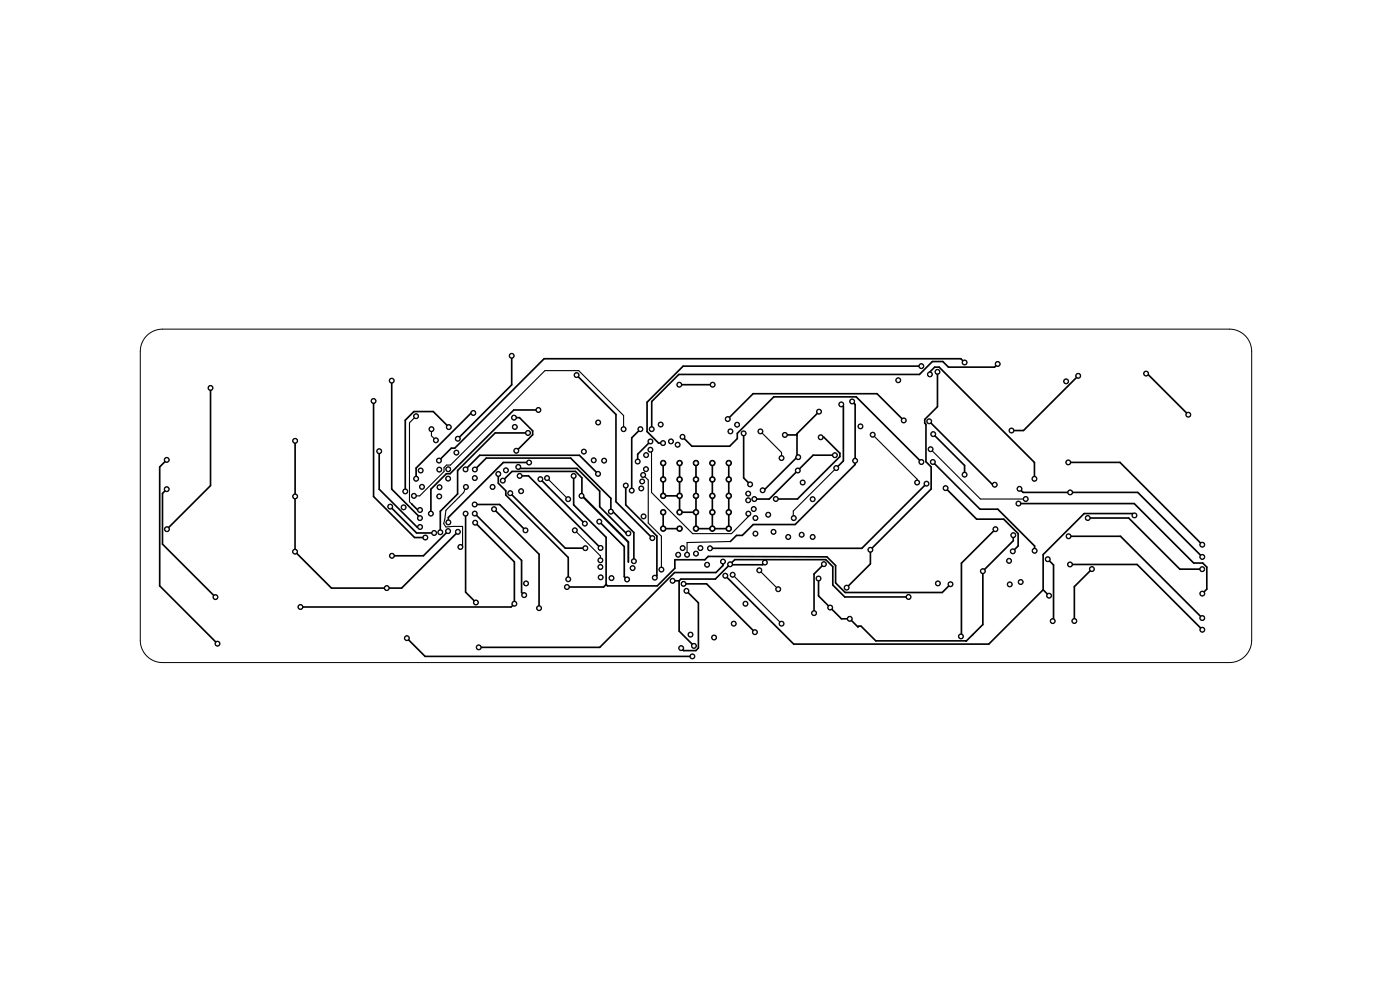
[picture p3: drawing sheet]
<svg xmlns="http://www.w3.org/2000/svg" width="297mm" height="210mm" viewBox="0 0 297 210" stroke-linecap="round" stroke-linejoin="round" font-family="sans-serif">
<g fill="#000" stroke="#000" stroke-width=".21">
<circle cx="108.6" cy="75.5" r=".53"/>
<circle cx="122.3" cy="79.6" r=".53"/>
<circle cx="195.5" cy="77.7" r=".53"/>
<circle cx="197.3" cy="79.4" r=".53"/>
<circle cx="198.9" cy="78.9" r=".53"/>
<circle cx="204.6" cy="76.9" r=".53"/>
<circle cx="211.7" cy="77.2" r=".53"/>
<circle cx="228.7" cy="79.7" r=".53"/>
<circle cx="243.1" cy="79.2" r=".53"/>
<circle cx="35.4" cy="97.6" r=".53"/>
<circle cx="44.7" cy="82.3" r=".53"/>
<circle cx="62.6" cy="93.5" r=".53"/>
<circle cx="79.2" cy="85.1" r=".53"/>
<circle cx="80.4" cy="95.7" r=".53"/>
<circle cx="83.1" cy="80.7" r=".53"/>
<circle cx="88.3" cy="88.3" r=".53"/>
<circle cx="89.2" cy="99.8" r=".53"/>
<circle cx="91.5" cy="91" r=".53"/>
<circle cx="92.5" cy="93.4" r=".53"/>
<circle cx="93.1" cy="97.7" r=".53"/>
<circle cx="93.2" cy="99.6" r=".53"/>
<circle cx="95.1" cy="99.5" r=".53"/>
<circle cx="95.2" cy="90.6" r=".53"/>
<circle cx="96.8" cy="96" r=".53"/>
<circle cx="97.1" cy="93.1" r=".53"/>
<circle cx="98.8" cy="99.6" r=".53"/>
<circle cx="100.4" cy="87.6" r=".53"/>
<circle cx="100.7" cy="99.6" r=".53"/>
<circle cx="107.3" cy="99.8" r=".53"/>
<circle cx="109" cy="88.6" r=".53"/>
<circle cx="109.2" cy="90.6" r=".53"/>
<circle cx="109.5" cy="95.6" r=".53"/>
<circle cx="109.9" cy="99.1" r=".53"/>
<circle cx="112" cy="91.8" r=".53"/>
<circle cx="112.2" cy="98.1" r=".53"/>
<circle cx="114.2" cy="87" r=".53"/>
<circle cx="123.9" cy="95.8" r=".53"/>
<circle cx="126" cy="97.6" r=".53"/>
<circle cx="126.9" cy="89.6" r=".53"/>
<circle cx="128.2" cy="97.7" r=".53"/>
<circle cx="132.3" cy="91" r=".53"/>
<circle cx="135.3" cy="97.9" r=".53"/>
<circle cx="135.9" cy="91" r=".53"/>
<circle cx="137" cy="99.5" r=".53"/>
<circle cx="137.1" cy="96.5" r=".53"/>
<circle cx="138" cy="95.4" r=".53"/>
<circle cx="138" cy="93.6" r=".53"/>
<circle cx="138.3" cy="91" r=".53"/>
<circle cx="140.2" cy="90.1" r=".53"/>
<circle cx="140.7" cy="94" r=".53"/>
<circle cx="140.7" cy="98.2" r=".59"/>
<circle cx="142.3" cy="93.6" r=".53"/>
<circle cx="143.8" cy="94.3" r=".53"/>
<circle cx="144.1" cy="81.6" r=".53"/>
<circle cx="144.2" cy="98.2" r=".59"/>
<circle cx="144.8" cy="92.7" r=".53"/>
<circle cx="147.6" cy="98.2" r=".59"/>
<circle cx="151.1" cy="98.2" r=".59"/>
<circle cx="151.2" cy="81.6" r=".53"/>
<circle cx="154.4" cy="88.9" r=".53"/>
<circle cx="154.6" cy="98.2" r=".59"/>
<circle cx="155" cy="91.5" r=".53"/>
<circle cx="156.4" cy="90.1" r=".53"/>
<circle cx="157.8" cy="91.9" r=".53"/>
<circle cx="161.3" cy="91.5" r=".53"/>
<circle cx="165.8" cy="97.2" r=".53"/>
<circle cx="166.5" cy="92.3" r=".53"/>
<circle cx="169.2" cy="99.8" r=".53"/>
<circle cx="169.3" cy="97" r=".53"/>
<circle cx="173.8" cy="87.3" r=".53"/>
<circle cx="174.1" cy="92.8" r=".53"/>
<circle cx="177.1" cy="96.6" r=".53"/>
<circle cx="177.4" cy="99.3" r=".53"/>
<circle cx="178.5" cy="85.8" r=".53"/>
<circle cx="180.8" cy="85.2" r=".53"/>
<circle cx="181.4" cy="97.7" r=".53"/>
<circle cx="182.5" cy="90.4" r=".53"/>
<circle cx="185.1" cy="92.2" r=".53"/>
<circle cx="190.6" cy="80.7" r=".53"/>
<circle cx="191.7" cy="89.2" r=".53"/>
<circle cx="195.5" cy="98" r=".53"/>
<circle cx="197.1" cy="89.4" r=".53"/>
<circle cx="197.4" cy="95.3" r=".53"/>
<circle cx="197.9" cy="98" r=".53"/>
<circle cx="198" cy="92.1" r=".53"/>
<circle cx="214.6" cy="91.3" r=".53"/>
<circle cx="226.2" cy="80.9" r=".53"/>
<circle cx="226.6" cy="98.1" r=".53"/>
<circle cx="252.1" cy="88" r=".53"/>
<circle cx="35.4" cy="103.8" r=".53"/>
<circle cx="35.4" cy="112.3" r=".53"/>
<circle cx="62.6" cy="117" r=".53"/>
<circle cx="62.6" cy="105.3" r=".53"/>
<circle cx="82.8" cy="107.5" r=".53"/>
<circle cx="83.2" cy="117.9" r=".53"/>
<circle cx="85.6" cy="107.6" r=".53"/>
<circle cx="86" cy="104.2" r=".53"/>
<circle cx="87.8" cy="105.2" r=".53"/>
<circle cx="88.3" cy="101.6" r=".53"/>
<circle cx="89.1" cy="109.9" r=".53"/>
<circle cx="89.1" cy="108.2" r=".53"/>
<circle cx="89.1" cy="111.8" r=".53"/>
<circle cx="89.5" cy="103.3" r=".53"/>
<circle cx="90.2" cy="114" r=".53"/>
<circle cx="91.4" cy="109" r=".53"/>
<circle cx="92.1" cy="113.1" r=".53"/>
<circle cx="93.2" cy="105.3" r=".53"/>
<circle cx="93.2" cy="103.4" r=".53"/>
<circle cx="93.4" cy="112.9" r=".53"/>
<circle cx="95.1" cy="112.7" r=".53"/>
<circle cx="95.1" cy="101.5" r=".53"/>
<circle cx="95.1" cy="110.8" r=".53"/>
<circle cx="97.1" cy="112.8" r=".53"/>
<circle cx="97.7" cy="116" r=".53"/>
<circle cx="98.8" cy="109" r=".53"/>
<circle cx="98.8" cy="103.3" r=".53"/>
<circle cx="100.7" cy="107" r=".53"/>
<circle cx="100.7" cy="108.9" r=".53"/>
<circle cx="100.7" cy="101.4" r=".53"/>
<circle cx="100.8" cy="110.9" r=".53"/>
<circle cx="104.5" cy="103.3" r=".53"/>
<circle cx="104.8" cy="108" r=".53"/>
<circle cx="105.7" cy="100.5" r=".53"/>
<circle cx="106.7" cy="102" r=".53"/>
<circle cx="108.2" cy="104.6" r=".53"/>
<circle cx="110.2" cy="101" r=".53"/>
<circle cx="110.5" cy="104.2" r=".53"/>
<circle cx="111.5" cy="112.5" r=".53"/>
<circle cx="114.6" cy="101.6" r=".53"/>
<circle cx="116.1" cy="101.4" r=".53"/>
<circle cx="120.5" cy="105.9" r=".53"/>
<circle cx="121.7" cy="101" r=".53"/>
<circle cx="121.9" cy="112.5" r=".53"/>
<circle cx="123.4" cy="105.2" r=".53"/>
<circle cx="124.1" cy="111.1" r=".53"/>
<circle cx="124.2" cy="116.3" r=".53"/>
<circle cx="126.9" cy="100.5" r=".53"/>
<circle cx="127.1" cy="110.7" r=".53"/>
<circle cx="127.4" cy="118.9" r=".53"/>
<circle cx="127.4" cy="116.2" r=".53"/>
<circle cx="129.6" cy="108.5" r=".53"/>
<circle cx="132.8" cy="103" r=".53"/>
<circle cx="133.3" cy="113.1" r=".53"/>
<circle cx="134" cy="104.1" r=".53"/>
<circle cx="134.5" cy="119" r=".53"/>
<circle cx="136" cy="103.6" r=".53"/>
<circle cx="136.2" cy="102.1" r=".53"/>
<circle cx="136.4" cy="100.8" r=".53"/>
<circle cx="136.5" cy="109.5" r=".53"/>
<circle cx="138.4" cy="114.2" r=".53"/>
<circle cx="140.7" cy="105.2" r=".59"/>
<circle cx="140.7" cy="112.1" r=".59"/>
<circle cx="140.7" cy="101.7" r=".59"/>
<circle cx="140.7" cy="108.7" r=".59"/>
<circle cx="143.9" cy="117.7" r=".53"/>
<circle cx="144.2" cy="105.2" r=".59"/>
<circle cx="144.2" cy="101.7" r=".59"/>
<circle cx="144.2" cy="112.1" r=".59"/>
<circle cx="144.2" cy="108.7" r=".59"/>
<circle cx="144.8" cy="116.3" r=".53"/>
<circle cx="145.8" cy="117.7" r=".53"/>
<circle cx="147.6" cy="105.2" r=".59"/>
<circle cx="147.6" cy="101.7" r=".59"/>
<circle cx="147.6" cy="112.1" r=".59"/>
<circle cx="147.6" cy="108.7" r=".59"/>
<circle cx="147.6" cy="117.4" r=".53"/>
<circle cx="148.6" cy="116.3" r=".53"/>
<circle cx="150" cy="119.8" r=".53"/>
<circle cx="150.6" cy="116.3" r=".53"/>
<circle cx="151.1" cy="105.2" r=".59"/>
<circle cx="151.1" cy="101.7" r=".59"/>
<circle cx="151.1" cy="112.1" r=".59"/>
<circle cx="151.1" cy="108.7" r=".59"/>
<circle cx="153.4" cy="119.1" r=".53"/>
<circle cx="154.6" cy="105.2" r=".59"/>
<circle cx="154.6" cy="101.7" r=".59"/>
<circle cx="154.6" cy="112.1" r=".59"/>
<circle cx="154.6" cy="108.7" r=".59"/>
<circle cx="154.9" cy="119.7" r=".53"/>
<circle cx="158.7" cy="106.1" r=".53"/>
<circle cx="158.7" cy="104.7" r=".53"/>
<circle cx="158.8" cy="109" r=".53"/>
<circle cx="159.1" cy="102.7" r=".53"/>
<circle cx="159.9" cy="108" r=".53"/>
<circle cx="160" cy="105.9" r=".53"/>
<circle cx="160.3" cy="113.2" r=".53"/>
<circle cx="160.3" cy="109.9" r=".53"/>
<circle cx="161.8" cy="104" r=".53"/>
<circle cx="162.3" cy="119.3" r=".53"/>
<circle cx="163" cy="109.2" r=".53"/>
<circle cx="164.1" cy="112.8" r=".53"/>
<circle cx="164.6" cy="105.9" r=".53"/>
<circle cx="167.2" cy="113.9" r=".53"/>
<circle cx="168.4" cy="109.9" r=".53"/>
<circle cx="170.1" cy="113.4" r=".53"/>
<circle cx="170.3" cy="102.4" r=".53"/>
<circle cx="172.4" cy="113.9" r=".53"/>
<circle cx="172.4" cy="105.9" r=".53"/>
<circle cx="174.8" cy="119.7" r=".53"/>
<circle cx="184.6" cy="116.6" r=".53"/>
<circle cx="194.6" cy="102.4" r=".53"/>
<circle cx="196.6" cy="102.6" r=".53"/>
<circle cx="200.6" cy="103.5" r=".53"/>
<circle cx="204.6" cy="100.7" r=".53"/>
<circle cx="211" cy="102.8" r=".53"/>
<circle cx="211.2" cy="112.3" r=".53"/>
<circle cx="214.1" cy="119" r=".53"/>
<circle cx="214.9" cy="117" r=".53"/>
<circle cx="215" cy="113.5" r=".53"/>
<circle cx="216.1" cy="106.8" r=".53"/>
<circle cx="216.3" cy="103.7" r=".53"/>
<circle cx="217.6" cy="105.9" r=".53"/>
<circle cx="219.4" cy="101.6" r=".53"/>
<circle cx="219.5" cy="116.8" r=".53"/>
<circle cx="222.3" cy="118.6" r=".53"/>
<circle cx="226.7" cy="113.8" r=".53"/>
<circle cx="227" cy="119.7" r=".53"/>
<circle cx="227" cy="104.5" r=".53"/>
<circle cx="230.8" cy="109.9" r=".53"/>
<circle cx="240.7" cy="109.3" r=".53"/>
<circle cx="255.1" cy="118.1" r=".53"/>
<circle cx="255.1" cy="115.5" r=".53"/>
<circle cx="45.7" cy="126.7" r=".53"/>
<circle cx="46.1" cy="136.5" r=".53"/>
<circle cx="63.7" cy="128.8" r=".53"/>
<circle cx="82.1" cy="124.8" r=".53"/>
<circle cx="86.3" cy="135.4" r=".53"/>
<circle cx="101" cy="127.8" r=".53"/>
<circle cx="101.6" cy="137.3" r=".53"/>
<circle cx="109.1" cy="128.1" r=".53"/>
<circle cx="111.2" cy="126.2" r=".53"/>
<circle cx="111.6" cy="123.8" r=".53"/>
<circle cx="114.4" cy="129" r=".53"/>
<circle cx="120.3" cy="124.5" r=".53"/>
<circle cx="120.6" cy="122.9" r=".53"/>
<circle cx="127.4" cy="120.3" r=".53"/>
<circle cx="127.4" cy="122.5" r=".53"/>
<circle cx="129.7" cy="122.6" r=".53"/>
<circle cx="133" cy="122.9" r=".53"/>
<circle cx="134.2" cy="120.5" r=".53"/>
<circle cx="138.9" cy="122.5" r=".53"/>
<circle cx="140.3" cy="120.8" r=".53"/>
<circle cx="142.7" cy="123.2" r=".53"/>
<circle cx="144.5" cy="137.5" r=".53"/>
<circle cx="145" cy="123.9" r=".53"/>
<circle cx="145.6" cy="125.3" r=".53"/>
<circle cx="146.5" cy="134.6" r=".53"/>
<circle cx="146.9" cy="139.2" r=".53"/>
<circle cx="147.2" cy="137" r=".53"/>
<circle cx="151.5" cy="135.2" r=".53"/>
<circle cx="153.9" cy="122.1" r=".53"/>
<circle cx="155.4" cy="121.9" r=".53"/>
<circle cx="155.7" cy="132.3" r=".53"/>
<circle cx="158.1" cy="128.1" r=".53"/>
<circle cx="160.2" cy="134.1" r=".53"/>
<circle cx="161.1" cy="121" r=".53"/>
<circle cx="165.1" cy="125" r=".53"/>
<circle cx="165.8" cy="132.3" r=".53"/>
<circle cx="172.7" cy="130.1" r=".53"/>
<circle cx="173.6" cy="122.7" r=".53"/>
<circle cx="176.1" cy="128.9" r=".53"/>
<circle cx="179.6" cy="124.7" r=".53"/>
<circle cx="180.3" cy="131.3" r=".53"/>
<circle cx="192.7" cy="126.6" r=".53"/>
<circle cx="199" cy="123.8" r=".53"/>
<circle cx="201.6" cy="123.9" r=".53"/>
<circle cx="203.9" cy="135" r=".53"/>
<circle cx="208.5" cy="121.2" r=".53"/>
<circle cx="214.2" cy="124" r=".53"/>
<circle cx="216.5" cy="123.5" r=".53"/>
<circle cx="222.6" cy="126.4" r=".53"/>
<circle cx="223.3" cy="131.8" r=".53"/>
<circle cx="227.9" cy="131.7" r=".53"/>
<circle cx="231.6" cy="120.7" r=".53"/>
<circle cx="255" cy="120.7" r=".53"/>
<circle cx="255.1" cy="131.1" r=".53"/>
<circle cx="255.1" cy="125.9" r=".53"/>
<circle cx="255.1" cy="133.6" r=".53"/>
</g>
<g fill="none" stroke="#000" stroke-width=".35">
<path d="M108.6 75.5v6.1l-11.5 11.5M122.3 79.6l8.4 8.3v18.5l7.7 7.8M195.5 77.7h-50.6l-7.6 7.6v6.3l2.4 2.4h1M197.3 79.4v-.5l1-1h.9l20.2 20.2v3.5M198.9 78.9v7.4l-2.7 2.7v.8l.2 .2v7.9l1.1 1.2v4.6l-12.9 12.9v3l-5 5.1M204.6 76.9l-.8-.8h-88.4l-18.9 19h-.7l-2.7 2.6M211.7 77.2l-.7 .7h-9.8l-1.2-1.2h-2.2l-2.7 2.7h-51.1l-5.7 5.8v5.8M228.7 79.7l-11.6 11.6h-2.5M243.1 79.2h.3l8.7 8.8M35.4 97.6l-1.5 1.5v25.2l12.2 12.2M44.7 82.3v20.7l-9.3 9.3M62.6 93.5v23.5l7.7 7.8h14.9l11.9-12"/>
<path d="M79.2 85.1v20.2l8.8 8.7h2.2M80.4 95.7v8.1l8 8h.7M83.1 80.7v23.1l6 6.1M95.2 90.6l-3.3-3.3h-4.1l-1.8 1.8v15.1M98.8 99.6l3-3h21.1l4 3.9M100.4 87.6h-.4l-11.7 11.7v2.3M100.7 99.6l2.5-2.4h17.9l8.5 8.5v2.8h.4l4.5 4.5v6M109 88.6h1.2l2.8 2.8v.8l-3.5 3.4M109.9 99.1l.4 .3h12.1l4.8 4.8v3.3l5.7 5.6h.4M112 91.8h-6.9l-8 8v5l-3.7 3.6v4.5M112.2 98.1h-5.4l-11.7 11.7v1M112.2 98.1h.1"/>
<path d="M114.2 87h-5.2l-13.5 13.5h-.8l-3.3 3.3v5.2M135.9 91l-1.9 1.9v11.2M138 93.6l-2.7 2.7v1.6M140.7 98.2v7h3.5M144.2 98.2v10.5h3.4M144.8 92.7l2 2h8l1.6-1.7v-1.1l7.8-7.7h17.4l13.9 13.8M147.6 98.2v13.9h7v-13.9M151.1 98.2v13.9M151.2 81.6h-7.1l-.3 .3M154.4 88.9l5.4-5.4h26.3l5.6 5.7M157.8 91.9v9.5l1.3 1.3M166.5 92.3h2.6"/>
<path d="M169.1 97h.2M169.1 97l-7 7h-.3M173.8 87.3l-4.7 4.7v5M174.1 92.8h.7l3.4 3.3v.7l-9 9.1h-4.6M177.1 96.6h-4.6l-9.3 9.3h-3.2M178.5 85.8l.4 .4v11.6l-1.5 1.5M180.8 85.2l.6 .6v12.7l-12.7 12.8h-8.9l-2.3 2.3h-1.3l-1.3 1.3M197.1 89.4l13.5 13.4h.4M197.9 98l10 10h3.8l7.8 7.8v1M198 92.1l6.6 6.6v2M214.6 91.3h.1M226.6 98.1h11l17.5 17.4"/>
<path d="M35.4 103.8l-.9 .9v10.7l11.2 11.3M62.6 105.3h.1M82.8 107.5l5.6 5.6h3.7M87.3 106.9l1.3 1.3h.5M95.1 112.7l-5.3 5.2h-6.6M98.8 109v16.6l2.2 2.2M100.7 107h5.3l5.5 5.5M100.7 108.9l10 10v6.8l.5 .5M100.8 110.9l8.3 8.3v8.9l-.7 .7h-44.7M104.8 108l9.6 9.6v11.4M105.7 100.5v2l1.6 1.6v.9l13.3 13.3v4.6M106.7 102l1.9-2h13.5l1.3 1.4v3.7l9.9 9.9v4.3"/>
<path d="M108.2 104.6l11.7 11.7h4.3M110.2 101h1.9l15.3 15.2M114.6 101.6l9.5 9.5M121.7 101v6.1l6.9 6.9v10M127.1 110.7l5.3 5.3v6.3l.6 .6M132.8 103v4.1l6.6 6.6v8.4l-.5 .4M140.7 108.7v3.4h3.5M153.4 119.1v.9l-1.5 1.5h-8.8l-15.9 15.8h-25.6M158.8 109v.6M162.3 119.3l-.5 .5-6.9-.1M174.8 119.7l-2.1 2.1v8.3M196.6 102.6l-13.8 13.7h-32.2"/>
<path d="M200.6 103.5l6.6 6.6h5.7l3.1 3.1v2.6l-1.1 1.2M211.2 112.3l-7.2 7.2v15.9l-.1-.4M215 113.5v1.2l-6.5 6.5v11.3l-3.5 3.5-19.2-.1-3.1-3.1h-.5l-.2 .2-1.7-1.7h-1.8l-4.9-4.9v-3.7M216.1 106.8h24.5l12.6 12.6h2l.8 .9v4.7l-.9 .9M216.3 103.7l.7 .8h24.4l13.7 13.6M222.3 118.6l1.2 1.3v11.7l-.2 .2M226.7 113.8h11l17.4 17.3M227 119.7h14.2l13.9 13.9M230.8 109.9h8.6l10.9 10.8h4.7M240.7 109.3l-.4-.4h-10.3l-8.7 8.7v7.5M86.3 135.4l3.9 3.8h56.7M128.6 124l-.6 .5h-7.7"/>
<path d="M142.7 123.2h1.4M144.1 123.2l.3-.4h7.4l4.1-4.1h19.3l1.5 1.5v3.9l2.5 2.5h13.5M144.1 123.2v10.7l3.1 3.1M145 123.9h4.9l10.3 10.2M145.6 125.3l2.6 2.6v9.6l-.6 .5h-2.6l-.5-.5M153.9 122.1l14.5 14.5h41.4l11.5-11.5M201.6 123.9l-1.7 1.8h-20.6l-2-2v-3.7l-1.9-1.9-25.2-.1-.7 .7h-6.3v1.9l-3.8 3.7h-10.5l-.3-.3M206.4 134.6h.1M221.3 125.1l1.3 1.3M231.6 120.7l-3.7 3.7v7.3"/>
</g>
<g fill="none" stroke="#000" stroke-width=".24">
<path d="M88.3 88.3l-1.4 1.4v16.7l.4 .5M91.5 91v1.5l1 .9M132.3 91v-2.9l-9.5-9.5h-7.2l-20 20.1h-.9l-.5 .5v.8l-5.2 5.2h-1.2M138 95.4l.2-.1v9.2l8.7 8.7h8.3l3.6-3.6M161.3 91.5l4.5 4.5v1.2M177.4 99.3l-9.1 9.1v1.9l.1-.4M185.1 92.2l9.5 9.4v.8M197.4 95.3l10.6 10.6h9.6M87.8 105.2h.1M98.8 103.3l-.4 1.2-3.8 3.7-.5 2.9 .5 .7 3.5-.1v4.3h-.4M116.1 101.4l4.4 4.5M121.9 112.5l5.5 5.4v1"/>
<path d="M123.4 105.2l9.9 9.9v4.2M136.4 100.8l1.1 1v9.2l2.8 2.7v7.1M154.9 114.9l-9.1 .2v2.6M155.4 121.9l10.4 10.4M161.1 121l4 4"/>
</g>
<path d="M31.1 71.2a4.7 4.7 0 0 1 3.4-1.4h226.3a4.7 4.7 0 0 1 4.7 4.7v61.3a4.7 4.7 0 0 1-4.7 4.8h-226.3a4.7 4.7 0 0 1-4.7-4.8v-61.3a4.7 4.7 0 0 1 1.3-3.3z" fill="none" stroke="#000" stroke-width=".21"/>
<g fill="#fff" stroke="#fff" stroke-width=".21">
<circle cx="92.1" cy="113.1" r=".24"/>
<circle cx="82.8" cy="107.5" r=".24"/>
<circle cx="151.5" cy="135.2" r=".24"/>
<circle cx="124.1" cy="111.1" r=".24"/>
<circle cx="127.1" cy="110.7" r=".24"/>
<circle cx="150" cy="119.8" r=".24"/>
<circle cx="144.1" cy="81.6" r=".24"/>
<circle cx="231.6" cy="120.7" r=".24"/>
<circle cx="166.5" cy="92.3" r=".24"/>
<circle cx="114.6" cy="101.6" r=".24"/>
<circle cx="133" cy="122.9" r=".24"/>
<circle cx="227.9" cy="131.7" r=".24"/>
<circle cx="100.7" cy="101.4" r=".24"/>
<circle cx="173.8" cy="87.3" r=".24"/>
<circle cx="146.5" cy="134.6" r=".24"/>
<circle cx="214.1" cy="119" r=".24"/>
<circle cx="136" cy="103.6" r=".24"/>
<circle cx="169.3" cy="97" r=".24"/>
<circle cx="161.8" cy="104" r=".24"/>
<circle cx="252.1" cy="88" r=".24"/>
<circle cx="151.2" cy="81.6" r=".24"/>
<circle cx="104.5" cy="103.3" r=".24"/>
<circle cx="243.1" cy="79.2" r=".24"/>
<circle cx="170.1" cy="113.4" r=".24"/>
<circle cx="172.4" cy="113.9" r=".24"/>
<circle cx="157.8" cy="91.9" r=".24"/>
<circle cx="159.1" cy="102.7" r=".24"/>
<circle cx="162.3" cy="119.3" r=".24"/>
<circle cx="154.9" cy="119.7" r=".24"/>
<circle cx="127.4" cy="122.5" r=".24"/>
<circle cx="214.2" cy="124" r=".24"/>
<circle cx="214.6" cy="91.3" r=".24"/>
<circle cx="142.7" cy="123.2" r=".24"/>
<circle cx="192.7" cy="126.6" r=".24"/>
<circle cx="97.1" cy="93.1" r=".24"/>
<circle cx="147.2" cy="137" r=".24"/>
<circle cx="111.6" cy="123.8" r=".24"/>
<circle cx="177.1" cy="96.6" r=".24"/>
<circle cx="160" cy="105.9" r=".24"/>
<circle cx="169.2" cy="99.8" r=".24"/>
<circle cx="167.2" cy="113.9" r=".24"/>
<circle cx="228.7" cy="79.7" r=".24"/>
<circle cx="108.6" cy="75.5" r=".24"/>
<circle cx="100.8" cy="110.9" r=".24"/>
<circle cx="63.7" cy="128.8" r=".24"/>
<circle cx="109.1" cy="128.1" r=".24"/>
<circle cx="104.8" cy="108" r=".24"/>
<circle cx="114.4" cy="129" r=".24"/>
<circle cx="179.6" cy="124.7" r=".24"/>
<circle cx="198.9" cy="78.9" r=".24"/>
<circle cx="184.6" cy="116.6" r=".24"/>
<circle cx="100.7" cy="108.9" r=".24"/>
<circle cx="111.2" cy="126.2" r=".24"/>
<circle cx="201.6" cy="123.9" r=".24"/>
<circle cx="62.6" cy="93.5" r=".24"/>
<circle cx="62.6" cy="117" r=".24"/>
<circle cx="62.6" cy="105.3" r=".24"/>
<circle cx="97.1" cy="112.8" r=".24"/>
<circle cx="121.7" cy="101" r=".24"/>
<circle cx="82.1" cy="124.8" r=".24"/>
<circle cx="120.3" cy="124.5" r=".24"/>
<circle cx="138.4" cy="114.2" r=".24"/>
<circle cx="122.3" cy="79.6" r=".24"/>
<circle cx="89.1" cy="109.9" r=".24"/>
<circle cx="83.1" cy="80.7" r=".24"/>
<circle cx="93.1" cy="97.7" r=".24"/>
<circle cx="204.6" cy="76.9" r=".24"/>
<circle cx="120.6" cy="122.9" r=".24"/>
<circle cx="105.7" cy="100.5" r=".24"/>
<circle cx="216.3" cy="103.7" r=".24"/>
<circle cx="227" cy="104.5" r=".24"/>
<circle cx="255.1" cy="118.1" r=".24"/>
<circle cx="153.4" cy="119.1" r=".24"/>
<circle cx="101.6" cy="137.3" r=".24"/>
<circle cx="109.5" cy="95.6" r=".24"/>
<circle cx="109" cy="88.6" r=".24"/>
<circle cx="255.1" cy="115.5" r=".24"/>
<circle cx="226.6" cy="98.1" r=".24"/>
<circle cx="230.8" cy="109.9" r=".24"/>
<circle cx="255" cy="120.7" r=".24"/>
<circle cx="216.1" cy="106.8" r=".24"/>
<circle cx="255.1" cy="125.9" r=".24"/>
<circle cx="226.7" cy="113.8" r=".24"/>
<circle cx="255.1" cy="131.1" r=".24"/>
<circle cx="255.1" cy="133.6" r=".24"/>
<circle cx="227" cy="119.7" r=".24"/>
<circle cx="240.7" cy="109.3" r=".24"/>
<circle cx="153.9" cy="122.1" r=".24"/>
<circle cx="222.6" cy="126.4" r=".24"/>
<circle cx="156.4" cy="90.1" r=".24"/>
<circle cx="87.8" cy="105.2" r=".24"/>
<circle cx="132.3" cy="91" r=".24"/>
<circle cx="126" cy="97.6" r=".24"/>
<circle cx="127.4" cy="118.9" r=".24"/>
<circle cx="126.9" cy="89.6" r=".24"/>
<circle cx="190.6" cy="80.7" r=".24"/>
<circle cx="134.2" cy="120.5" r=".24"/>
<circle cx="143.9" cy="117.7" r=".24"/>
<circle cx="121.9" cy="112.5" r=".24"/>
<circle cx="35.4" cy="97.6" r=".24"/>
<circle cx="46.1" cy="136.5" r=".24"/>
<circle cx="112.2" cy="98.1" r=".24"/>
<circle cx="95.1" cy="110.8" r=".24"/>
<circle cx="45.7" cy="126.7" r=".24"/>
<circle cx="35.4" cy="103.8" r=".24"/>
<circle cx="89.1" cy="111.8" r=".24"/>
<circle cx="80.4" cy="95.7" r=".24"/>
<circle cx="150.6" cy="116.3" r=".24"/>
<circle cx="196.6" cy="102.6" r=".24"/>
<circle cx="223.3" cy="131.8" r=".24"/>
<circle cx="222.3" cy="118.6" r=".24"/>
<circle cx="216.5" cy="123.5" r=".24"/>
<circle cx="140.3" cy="120.8" r=".24"/>
<circle cx="136.4" cy="100.8" r=".24"/>
<circle cx="199" cy="123.8" r=".24"/>
<circle cx="204.6" cy="100.7" r=".24"/>
<circle cx="198" cy="92.1" r=".24"/>
<circle cx="123.9" cy="95.8" r=".24"/>
<circle cx="93.2" cy="103.4" r=".24"/>
<circle cx="180.3" cy="131.3" r=".24"/>
<circle cx="208.5" cy="121.2" r=".24"/>
<circle cx="176.1" cy="128.9" r=".24"/>
<circle cx="215" cy="113.5" r=".24"/>
<circle cx="173.6" cy="122.7" r=".24"/>
<circle cx="174.8" cy="119.7" r=".24"/>
<circle cx="172.7" cy="130.1" r=".24"/>
<circle cx="86.3" cy="135.4" r=".24"/>
<circle cx="146.9" cy="139.2" r=".24"/>
<circle cx="86" cy="104.2" r=".24"/>
<circle cx="95.2" cy="90.6" r=".24"/>
<circle cx="145.6" cy="125.3" r=".24"/>
<circle cx="144.5" cy="137.5" r=".24"/>
<circle cx="95.1" cy="99.5" r=".24"/>
<circle cx="127.4" cy="116.2" r=".24"/>
<circle cx="160.3" cy="113.2" r=".24"/>
<circle cx="110.2" cy="101" r=".24"/>
<circle cx="126.9" cy="100.5" r=".24"/>
<circle cx="98.8" cy="99.6" r=".24"/>
<circle cx="93.4" cy="112.9" r=".24"/>
<circle cx="112" cy="91.8" r=".24"/>
<circle cx="164.6" cy="105.9" r=".24"/>
<circle cx="174.1" cy="92.8" r=".24"/>
<circle cx="158.7" cy="106.1" r=".24"/>
<circle cx="158.7" cy="104.7" r=".24"/>
<circle cx="182.5" cy="90.4" r=".24"/>
<circle cx="129.7" cy="122.6" r=".24"/>
<circle cx="177.4" cy="99.3" r=".24"/>
<circle cx="127.4" cy="120.3" r=".24"/>
<circle cx="161.1" cy="121" r=".24"/>
<circle cx="165.1" cy="125" r=".24"/>
<circle cx="168.4" cy="109.9" r=".24"/>
<circle cx="178.5" cy="85.8" r=".24"/>
<circle cx="144.8" cy="116.3" r=".24"/>
<circle cx="180.8" cy="85.2" r=".24"/>
<circle cx="181.4" cy="97.7" r=".24"/>
<circle cx="145.8" cy="117.7" r=".24"/>
<circle cx="158.1" cy="128.1" r=".24"/>
<circle cx="136.5" cy="109.5" r=".24"/>
<circle cx="226.2" cy="80.9" r=".24"/>
<circle cx="101" cy="127.8" r=".24"/>
<circle cx="98.8" cy="109" r=".24"/>
<circle cx="148.6" cy="116.3" r=".24"/>
<circle cx="165.8" cy="132.3" r=".24"/>
<circle cx="98.8" cy="103.3" r=".24"/>
<circle cx="155.7" cy="132.3" r=".24"/>
<circle cx="155.4" cy="121.9" r=".24"/>
<circle cx="97.7" cy="116" r=".24"/>
<circle cx="108.2" cy="104.6" r=".24"/>
<circle cx="93.2" cy="105.3" r=".24"/>
<circle cx="124.2" cy="116.3" r=".24"/>
<circle cx="95.1" cy="101.5" r=".24"/>
<circle cx="120.5" cy="105.9" r=".24"/>
<circle cx="116.1" cy="101.4" r=".24"/>
<circle cx="109.9" cy="99.1" r=".24"/>
<circle cx="133.3" cy="113.1" r=".24"/>
<circle cx="160.3" cy="109.9" r=".24"/>
<circle cx="96.8" cy="96" r=".24"/>
<circle cx="95.1" cy="112.7" r=".24"/>
<circle cx="83.2" cy="117.9" r=".24"/>
<circle cx="100.7" cy="107" r=".24"/>
<circle cx="111.5" cy="112.5" r=".24"/>
<circle cx="91.5" cy="91" r=".24"/>
<circle cx="92.5" cy="93.4" r=".24"/>
<circle cx="163" cy="109.2" r=".24"/>
<circle cx="165.8" cy="97.2" r=".24"/>
<circle cx="172.4" cy="105.9" r=".24"/>
<circle cx="170.3" cy="102.4" r=".24"/>
<circle cx="161.3" cy="91.5" r=".24"/>
<circle cx="90.2" cy="114" r=".24"/>
<circle cx="79.2" cy="85.1" r=".24"/>
<circle cx="91.4" cy="109" r=".24"/>
<circle cx="114.2" cy="87" r=".24"/>
<circle cx="110.5" cy="104.2" r=".24"/>
<circle cx="85.6" cy="107.6" r=".24"/>
<circle cx="89.5" cy="103.3" r=".24"/>
<circle cx="155" cy="91.5" r=".24"/>
<circle cx="128.2" cy="97.7" r=".24"/>
<circle cx="134.5" cy="119" r=".24"/>
<circle cx="129.6" cy="108.5" r=".24"/>
<circle cx="100.7" cy="99.6" r=".24"/>
<circle cx="93.2" cy="99.6" r=".24"/>
<circle cx="147.6" cy="117.4" r=".24"/>
<circle cx="88.3" cy="88.3" r=".24"/>
<circle cx="89.1" cy="108.2" r=".24"/>
<circle cx="100.4" cy="87.6" r=".24"/>
<circle cx="88.3" cy="101.6" r=".24"/>
<circle cx="109.2" cy="90.6" r=".24"/>
<circle cx="138" cy="95.4" r=".24"/>
<circle cx="106.7" cy="102" r=".24"/>
<circle cx="123.4" cy="105.2" r=".24"/>
<circle cx="89.2" cy="99.8" r=".24"/>
<circle cx="158.8" cy="109" r=".24"/>
<circle cx="107.3" cy="99.8" r=".24"/>
<circle cx="35.4" cy="112.3" r=".24"/>
<circle cx="44.7" cy="82.3" r=".24"/>
<circle cx="197.4" cy="95.3" r=".24"/>
<circle cx="217.6" cy="105.9" r=".24"/>
<circle cx="142.3" cy="93.6" r=".24"/>
<circle cx="164.1" cy="112.8" r=".24"/>
<circle cx="159.9" cy="108" r=".24"/>
<circle cx="197.1" cy="89.4" r=".24"/>
<circle cx="154.4" cy="88.9" r=".24"/>
<circle cx="191.7" cy="89.2" r=".24"/>
<circle cx="211" cy="102.8" r=".24"/>
<circle cx="140.2" cy="90.1" r=".24"/>
<circle cx="200.6" cy="103.5" r=".24"/>
<circle cx="137.1" cy="96.5" r=".24"/>
<circle cx="214.9" cy="117" r=".24"/>
<circle cx="185.1" cy="92.2" r=".24"/>
<circle cx="194.6" cy="102.4" r=".24"/>
<circle cx="143.8" cy="94.3" r=".24"/>
<circle cx="197.9" cy="98" r=".24"/>
<circle cx="219.5" cy="116.8" r=".24"/>
<circle cx="138" cy="93.6" r=".24"/>
<circle cx="135.3" cy="97.9" r=".24"/>
<circle cx="195.5" cy="98" r=".24"/>
<circle cx="144.8" cy="92.7" r=".24"/>
<circle cx="134" cy="104.1" r=".24"/>
<circle cx="138.3" cy="91" r=".24"/>
<circle cx="211.7" cy="77.2" r=".24"/>
<circle cx="135.9" cy="91" r=".24"/>
<circle cx="203.9" cy="135" r=".24"/>
<circle cx="211.2" cy="112.3" r=".24"/>
<circle cx="219.4" cy="101.6" r=".24"/>
<circle cx="140.7" cy="94" r=".24"/>
<circle cx="195.5" cy="77.7" r=".24"/>
<circle cx="197.3" cy="79.4" r=".24"/>
<circle cx="137" cy="99.5" r=".24"/>
<circle cx="160.2" cy="134.1" r=".24"/>
<circle cx="138.9" cy="122.5" r=".24"/>
<circle cx="136.2" cy="102.1" r=".24"/>
<circle cx="145" cy="123.9" r=".24"/>
<circle cx="132.8" cy="103" r=".24"/>
<circle cx="140.7" cy="112.1" r=".24"/>
<circle cx="144.2" cy="112.1" r=".24"/>
<circle cx="147.6" cy="112.1" r=".24"/>
<circle cx="151.1" cy="112.1" r=".24"/>
<circle cx="154.6" cy="112.1" r=".24"/>
<circle cx="140.7" cy="108.7" r=".24"/>
<circle cx="144.2" cy="108.7" r=".24"/>
<circle cx="147.6" cy="108.7" r=".24"/>
<circle cx="151.1" cy="108.7" r=".24"/>
<circle cx="154.6" cy="108.7" r=".24"/>
<circle cx="140.7" cy="105.2" r=".24"/>
<circle cx="144.2" cy="105.2" r=".24"/>
<circle cx="147.6" cy="105.2" r=".24"/>
<circle cx="151.1" cy="105.2" r=".24"/>
<circle cx="154.6" cy="105.2" r=".24"/>
<circle cx="140.7" cy="101.7" r=".24"/>
<circle cx="144.2" cy="101.7" r=".24"/>
<circle cx="147.6" cy="101.7" r=".24"/>
<circle cx="151.1" cy="101.7" r=".24"/>
<circle cx="154.6" cy="101.7" r=".24"/>
<circle cx="140.7" cy="98.2" r=".24"/>
<circle cx="144.2" cy="98.2" r=".24"/>
<circle cx="147.6" cy="98.2" r=".24"/>
<circle cx="151.1" cy="98.2" r=".24"/>
<circle cx="154.6" cy="98.2" r=".24"/>
</g>
</svg>
